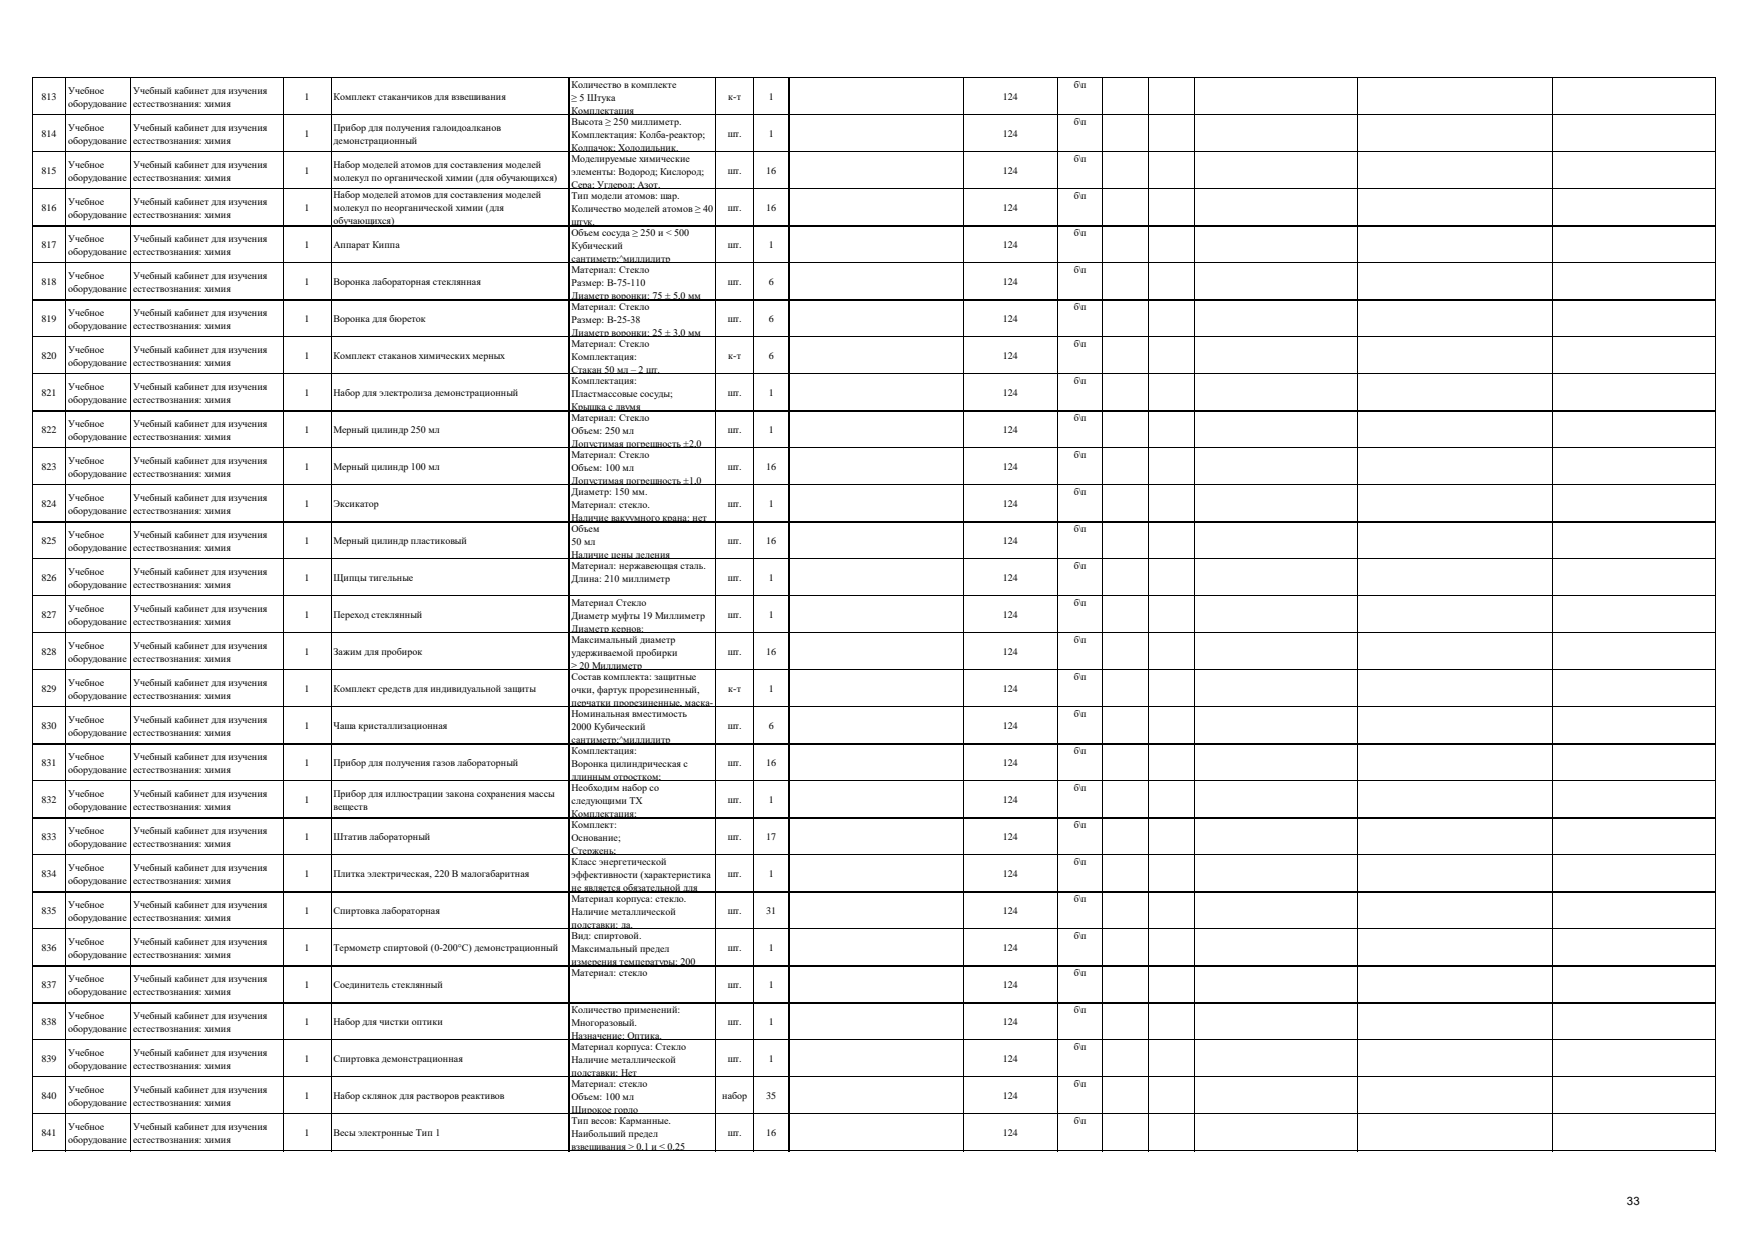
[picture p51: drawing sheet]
<svg xmlns="http://www.w3.org/2000/svg" width="297mm" height="210mm" viewBox="0 0 297 210" stroke-linecap="round" stroke-linejoin="round" font-family="sans-serif">
<defs><g id="words">
<text font-size="1.9" x="275.5" y="204">33</text>
<g font-size="1.7">
<text x="7" y="16.9">813</text>
<text x="11.5" y="15.8">Учебное</text>
<text x="22.5" y="15.8">Учебный кабинет для изучения</text>
<text x="51.6" y="16.9">1</text>
<text x="56.5" y="16.9">Комплект стаканчиков для взвешивания</text>
<text x="96.8" y="14.9">Количество в комплекте</text>
<text x="96.8" y="17.1">≥ 5 Штука</text>
<text x="123.3" y="16.9">к-т</text>
<text x="130.2" y="16.9">1</text>
<text x="169.8" y="16.9">124</text>
<text x="181.8" y="14.9">б\п</text>
<text x="7" y="23.2">814</text>
<text x="11.5" y="18">оборудование</text>
<text x="11.5" y="22.1">Учебное</text>
<text x="22.5" y="18">естествознания: химия</text>
<text x="22.5" y="22.1">Учебный кабинет для изучения</text>
<text x="51.6" y="23.2">1</text>
<text x="56.5" y="22.1">Прибор для получения галоидоалканов</text>
<text x="96.8" y="19.3">Комплектация</text>
<text x="96.8" y="21.2">Высота ≥ 250 миллиметр.</text>
<text x="96.8" y="23.4">Комплектация: Колба-реактор;</text>
<text x="123.2" y="23.2">шт.</text>
<text x="130.2" y="23.2">1</text>
<text x="169.8" y="23.2">124</text>
<text x="181.8" y="21.2">б\п</text>
<text x="7" y="29.5">815</text>
<text x="11.5" y="24.3">оборудование</text>
<text x="11.5" y="28.4">Учебное</text>
<text x="22.5" y="24.3">естествознания: химия</text>
<text x="22.5" y="28.4">Учебный кабинет для изучения</text>
<text x="51.6" y="29.5">1</text>
<text x="56.5" y="24.3">демонстрационный</text>
<text x="56.5" y="28.4">Набор моделей атомов для составления моделей</text>
<text x="96.8" y="25.6">Колпачок; Холодильник.</text>
<text x="96.8" y="27.4">Моделируемые химические</text>
<text x="96.8" y="29.7">элементы: Водород; Кислород;</text>
<text x="123.2" y="29.5">шт.</text>
<text x="129.7" y="29.5">16</text>
<text x="169.8" y="29.5">124</text>
<text x="181.8" y="27.4">б\п</text>
<text x="7" y="35.7">816</text>
<text x="11.5" y="30.6">оборудование</text>
<text x="11.5" y="34.6">Учебное</text>
<text x="22.5" y="30.6">естествознания: химия</text>
<text x="22.5" y="34.6">Учебный кабинет для изучения</text>
<text x="51.6" y="35.7">1</text>
<text x="56.5" y="30.6">молекул по органической химии (для обучающихся)</text>
<text x="56.5" y="33.5">Набор моделей атомов для составления моделей</text>
<text x="56.5" y="35.7">молекул по неорганической химии (для</text>
<text x="96.8" y="31.9">Сера; Углерод; Азот.</text>
<text x="96.8" y="33.7">Тип модели атомов: шар.</text>
<text x="96.8" y="35.9">Количество моделей атомов ≥ 40</text>
<text x="123.2" y="35.7">шт.</text>
<text x="129.7" y="35.7">16</text>
<text x="169.8" y="35.7">124</text>
<text x="181.8" y="33.7">б\п</text>
<text x="11.5" y="36.8">оборудование</text>
<text x="11.5" y="40.9">Учебное</text>
<text x="22.5" y="36.8">естествознания: химия</text>
<text x="22.5" y="40.9">Учебный кабинет для изучения</text>
<text x="56.5" y="37.9">обучающихся)</text>
<text x="96.8" y="38.1">штук.</text>
<text x="96.8" y="40">Объем сосуда ≥ 250 и &lt; 500</text>
<text x="181.8" y="40">б\п</text>
<text x="7" y="42">817</text>
<text x="11.5" y="43.1">оборудование</text>
<text x="11.5" y="47.2">Учебное</text>
<text x="22.5" y="43.1">естествознания: химия</text>
<text x="22.5" y="47.2">Учебный кабинет для изучения</text>
<text x="51.6" y="42">1</text>
<text x="56.5" y="42">Аппарат Киппа</text>
<text x="96.8" y="42.2">Кубический</text>
<text x="96.8" y="44.4">сантиметр;^миллилитр</text>
<text x="96.8" y="46.3">Материал: Стекло</text>
<text x="123.2" y="42">шт.</text>
<text x="130.2" y="42">1</text>
<text x="169.8" y="42">124</text>
<text x="181.8" y="46.3">б\п</text>
<text x="7" y="48.3">818</text>
<text x="11.5" y="49.4">оборудование</text>
<text x="11.5" y="53.4">Учебное</text>
<text x="22.5" y="49.4">естествознания: химия</text>
<text x="22.5" y="53.4">Учебный кабинет для изучения</text>
<text x="51.6" y="48.3">1</text>
<text x="56.5" y="48.3">Воронка лабораторная стеклянная</text>
<text x="96.8" y="48.5">Размер: В-75-110</text>
<text x="96.8" y="50.7">Диаметр воронки: 75 ± 5,0 мм</text>
<text x="96.8" y="52.5">Материал: Стекло</text>
<text x="123.2" y="48.3">шт.</text>
<text x="130.2" y="48.3">6</text>
<text x="169.8" y="48.3">124</text>
<text x="181.8" y="52.5">б\п</text>
<text x="7" y="54.6">819</text>
<text x="11.5" y="55.7">оборудование</text>
<text x="11.5" y="59.7">Учебное</text>
<text x="22.5" y="55.7">естествознания: химия</text>
<text x="22.5" y="59.7">Учебный кабинет для изучения</text>
<text x="51.6" y="54.6">1</text>
<text x="56.5" y="54.6">Воронка для бюреток</text>
<text x="96.8" y="54.7">Размер: В-25-38</text>
<text x="96.8" y="56.9">Диаметр воронки: 25 ± 3,0 мм</text>
<text x="96.8" y="58.8">Материал: Стекло</text>
<text x="123.2" y="54.6">шт.</text>
<text x="130.2" y="54.6">6</text>
<text x="169.8" y="54.6">124</text>
<text x="181.8" y="58.8">б\п</text>
<text x="7" y="60.8">820</text>
<text x="11.5" y="61.9">оборудование</text>
<text x="11.5" y="66">Учебное</text>
<text x="22.5" y="61.9">естествознания: химия</text>
<text x="22.5" y="66">Учебный кабинет для изучения</text>
<text x="51.6" y="60.8">1</text>
<text x="56.5" y="60.8">Комплект стаканов химических мерных</text>
<text x="96.8" y="61">Комплектация:</text>
<text x="96.8" y="63.2">Стакан 50 мл – 2 шт.</text>
<text x="96.8" y="65.1">Комплектация:</text>
<text x="123.3" y="60.8">к-т</text>
<text x="130.2" y="60.8">6</text>
<text x="169.8" y="60.8">124</text>
<text x="181.8" y="65.1">б\п</text>
<text x="7" y="67.1">821</text>
<text x="11.5" y="68.2">оборудование</text>
<text x="22.5" y="68.2">естествознания: химия</text>
<text x="51.6" y="67.1">1</text>
<text x="56.5" y="67.1">Набор для электролиза демонстрационный</text>
<text x="96.8" y="67.3">Пластмассовые сосуды;</text>
<text x="96.8" y="69.5">Крышка с двумя</text>
<text x="96.8" y="71.3">Материал: Стекло</text>
<text x="123.2" y="67.1">шт.</text>
<text x="130.2" y="67.1">1</text>
<text x="169.8" y="67.1">124</text>
<text x="181.8" y="71.3">б\п</text>
<text x="7" y="73.4">822</text>
<text x="11.5" y="72.3">Учебное</text>
<text x="11.5" y="74.5">оборудование</text>
<text x="22.5" y="72.3">Учебный кабинет для изучения</text>
<text x="22.5" y="74.5">естествознания: химия</text>
<text x="51.6" y="73.4">1</text>
<text x="56.5" y="73.4">Мерный цилиндр 250 мл</text>
<text x="96.8" y="73.5">Объем: 250 мл</text>
<text x="96.8" y="75.7">Допустимая погрешность ±2,0</text>
<text x="96.8" y="77.6">Материал: Стекло</text>
<text x="123.2" y="73.4">шт.</text>
<text x="130.2" y="73.4">1</text>
<text x="169.8" y="73.4">124</text>
<text x="181.8" y="77.6">б\п</text>
<text x="7" y="79.6">823</text>
<text x="11.5" y="78.5">Учебное</text>
<text x="11.5" y="80.7">оборудование</text>
<text x="22.5" y="78.5">Учебный кабинет для изучения</text>
<text x="22.5" y="80.7">естествознания: химия</text>
<text x="51.6" y="79.6">1</text>
<text x="56.5" y="79.6">Мерный цилиндр 100 мл</text>
<text x="96.8" y="79.8">Объем: 100 мл</text>
<text x="96.8" y="82">Допустимая погрешность ±1,0</text>
<text x="96.8" y="83.9">Диаметр: 150 мм.</text>
<text x="123.2" y="79.6">шт.</text>
<text x="129.7" y="79.6">16</text>
<text x="169.8" y="79.6">124</text>
<text x="181.8" y="83.9">б\п</text>
<text x="7" y="85.9">824</text>
<text x="11.5" y="84.8">Учебное</text>
<text x="11.5" y="87">оборудование</text>
<text x="22.5" y="84.8">Учебный кабинет для изучения</text>
<text x="22.5" y="87">естествознания: химия</text>
<text x="51.6" y="85.9">1</text>
<text x="56.5" y="85.9">Эксикатор</text>
<text x="96.8" y="86.1">Материал: стекло.</text>
<text x="96.8" y="88.3">Наличие вакуумного крана: нет</text>
<text x="123.2" y="85.9">шт.</text>
<text x="130.2" y="85.9">1</text>
<text x="169.8" y="85.9">124</text>
<text x="7" y="92.2">825</text>
<text x="11.5" y="91.1">Учебное</text>
<text x="11.5" y="93.3">оборудование</text>
<text x="22.5" y="91.1">Учебный кабинет для изучения</text>
<text x="22.5" y="93.3">естествознания: химия</text>
<text x="51.6" y="92.2">1</text>
<text x="56.5" y="92.2">Мерный цилиндр пластиковый</text>
<text x="96.8" y="90.1">Объем</text>
<text x="96.8" y="92.3">50 мл</text>
<text x="96.8" y="94.5">Наличие цены деления</text>
<text x="123.2" y="92.2">шт.</text>
<text x="129.7" y="92.2">16</text>
<text x="169.8" y="92.2">124</text>
<text x="181.8" y="90.1">б\п</text>
<text x="7" y="98.4">826</text>
<text x="11.5" y="97.3">Учебное</text>
<text x="11.5" y="99.5">оборудование</text>
<text x="22.5" y="97.3">Учебный кабинет для изучения</text>
<text x="22.5" y="99.5">естествознания: химия</text>
<text x="51.6" y="98.4">1</text>
<text x="56.5" y="98.4">Щипцы тигельные</text>
<text x="96.8" y="96.4">Материал: нержавеющая сталь.</text>
<text x="96.8" y="98.6">Длина: 210 миллиметр</text>
<text x="123.2" y="98.4">шт.</text>
<text x="130.2" y="98.4">1</text>
<text x="169.8" y="98.4">124</text>
<text x="181.8" y="96.4">б\п</text>
<text x="7" y="104.7">827</text>
<text x="11.5" y="103.6">Учебное</text>
<text x="11.5" y="105.8">оборудование</text>
<text x="22.5" y="103.6">Учебный кабинет для изучения</text>
<text x="22.5" y="105.8">естествознания: химия</text>
<text x="51.6" y="104.7">1</text>
<text x="56.5" y="104.7">Переход стеклянный</text>
<text x="96.8" y="102.7">Материал Стекло</text>
<text x="96.8" y="104.9">Диаметр муфты 19 Миллиметр</text>
<text x="96.8" y="107.1">Диаметр кернов:</text>
<text x="123.2" y="104.7">шт.</text>
<text x="130.2" y="104.7">1</text>
<text x="169.8" y="104.7">124</text>
<text x="181.8" y="102.7">б\п</text>
<text x="7" y="111">828</text>
<text x="11.5" y="109.9">Учебное</text>
<text x="11.5" y="112.1">оборудование</text>
<text x="22.5" y="109.9">Учебный кабинет для изучения</text>
<text x="22.5" y="112.1">естествознания: химия</text>
<text x="51.6" y="111">1</text>
<text x="56.5" y="111">Зажим для пробирок</text>
<text x="96.8" y="108.9">Максимальный диаметр</text>
<text x="96.8" y="111.1">удерживаемой пробирки</text>
<text x="96.8" y="113.3">≥ 20 Миллиметр</text>
<text x="123.2" y="111">шт.</text>
<text x="129.7" y="111">16</text>
<text x="169.8" y="111">124</text>
<text x="181.8" y="108.9">б\п</text>
<text x="7" y="117.2">829</text>
<text x="11.5" y="116.1">Учебное</text>
<text x="11.5" y="118.3">оборудование</text>
<text x="22.5" y="116.1">Учебный кабинет для изучения</text>
<text x="22.5" y="118.3">естествознания: химия</text>
<text x="51.6" y="117.2">1</text>
<text x="56.5" y="117.2">Комплект средств для индивидуальной защиты</text>
<text x="96.8" y="115.2">Состав комплекта: защитные</text>
<text x="96.8" y="117.4">очки, фартук прорезиненный,</text>
<text x="96.8" y="119.6">перчатки прорезиненные, маска-</text>
<text x="123.3" y="117.2">к-т</text>
<text x="130.2" y="117.2">1</text>
<text x="169.8" y="117.2">124</text>
<text x="181.8" y="115.2">б\п</text>
<text x="7" y="123.5">830</text>
<text x="11.5" y="122.4">Учебное</text>
<text x="11.5" y="124.6">оборудование</text>
<text x="22.5" y="122.4">Учебный кабинет для изучения</text>
<text x="22.5" y="124.6">естествознания: химия</text>
<text x="51.6" y="123.5">1</text>
<text x="56.5" y="123.5">Чаша кристаллизационная</text>
<text x="96.8" y="121.5">Номинальная вместимость</text>
<text x="96.8" y="123.7">2000 Кубический</text>
<text x="96.8" y="125.9">сантиметр;^миллилитр</text>
<text x="123.2" y="123.5">шт.</text>
<text x="130.2" y="123.5">6</text>
<text x="169.8" y="123.5">124</text>
<text x="181.8" y="121.5">б\п</text>
<text x="7" y="129.8">831</text>
<text x="11.5" y="128.7">Учебное</text>
<text x="11.5" y="130.9">оборудование</text>
<text x="22.5" y="128.7">Учебный кабинет для изучения</text>
<text x="22.5" y="130.9">естествознания: химия</text>
<text x="51.6" y="129.8">1</text>
<text x="56.5" y="129.8">Прибор для получения газов лабораторный</text>
<text x="96.8" y="127.7">Комплектация:</text>
<text x="96.8" y="129.9">Воронка цилиндрическая с</text>
<text x="123.2" y="129.8">шт.</text>
<text x="129.7" y="129.8">16</text>
<text x="169.8" y="129.8">124</text>
<text x="181.8" y="127.7">б\п</text>
<text x="7" y="136">832</text>
<text x="11.5" y="134.9">Учебное</text>
<text x="11.5" y="137.1">оборудование</text>
<text x="22.5" y="134.9">Учебный кабинет для изучения</text>
<text x="22.5" y="137.1">естествознания: химия</text>
<text x="51.6" y="136">1</text>
<text x="56.5" y="134.9">Прибор для иллюстрации закона сохранения массы</text>
<text x="56.5" y="137.1">веществ</text>
<text x="96.8" y="132.1">длинным отростком;</text>
<text x="96.8" y="134">Необходим набор со</text>
<text x="96.8" y="136.2">следующими ТХ</text>
<text x="123.2" y="136">шт.</text>
<text x="130.2" y="136">1</text>
<text x="169.8" y="136">124</text>
<text x="181.8" y="134">б\п</text>
<text x="7" y="142.3">833</text>
<text x="11.5" y="141.2">Учебное</text>
<text x="11.5" y="143.4">оборудование</text>
<text x="22.5" y="141.2">Учебный кабинет для изучения</text>
<text x="22.5" y="143.4">естествознания: химия</text>
<text x="51.6" y="142.3">1</text>
<text x="56.5" y="142.3">Штатив лабораторный</text>
<text x="96.8" y="138.4">Комплектация:</text>
<text x="96.8" y="140.3">Комплект:</text>
<text x="96.8" y="142.5">Основание;</text>
<text x="123.2" y="142.3">шт.</text>
<text x="129.7" y="142.3">17</text>
<text x="169.8" y="142.3">124</text>
<text x="181.8" y="140.3">б\п</text>
<text x="7" y="148.6">834</text>
<text x="11.5" y="147.5">Учебное</text>
<text x="11.5" y="149.7">оборудование</text>
<text x="22.5" y="147.5">Учебный кабинет для изучения</text>
<text x="22.5" y="149.7">естествознания: химия</text>
<text x="51.6" y="148.6">1</text>
<text x="56.5" y="148.6">Плитка электрическая, 220 В малогабаритная</text>
<text x="96.8" y="144.7">Стержень;</text>
<text x="96.8" y="146.5">Класс энергетической</text>
<text x="96.8" y="148.7">эффективности (характеристика</text>
<text x="123.2" y="148.6">шт.</text>
<text x="130.2" y="148.6">1</text>
<text x="169.8" y="148.6">124</text>
<text x="181.8" y="146.5">б\п</text>
<text x="7" y="154.8">835</text>
<text x="11.5" y="153.7">Учебное</text>
<text x="11.5" y="155.9">оборудование</text>
<text x="22.5" y="153.7">Учебный кабинет для изучения</text>
<text x="22.5" y="155.9">естествознания: химия</text>
<text x="51.6" y="154.8">1</text>
<text x="56.5" y="154.8">Спиртовка лабораторная</text>
<text x="96.8" y="150.9">не является обязательной для</text>
<text x="96.8" y="152.8">Материал корпуса: стекло.</text>
<text x="96.8" y="155">Наличие металлической</text>
<text x="123.2" y="154.8">шт.</text>
<text x="129.7" y="154.8">31</text>
<text x="169.8" y="154.8">124</text>
<text x="181.8" y="152.8">б\п</text>
<text x="7" y="161.1">836</text>
<text x="11.5" y="160">Учебное</text>
<text x="22.5" y="160">Учебный кабинет для изучения</text>
<text x="51.6" y="161.1">1</text>
<text x="56.5" y="161.1">Термометр спиртовой (0-200°C) демонстрационный</text>
<text x="96.8" y="157.2">подставки: да.</text>
<text x="96.8" y="159.1">Вид: спиртовой.</text>
<text x="96.8" y="161.3">Максимальный предел</text>
<text x="123.2" y="161.1">шт.</text>
<text x="130.2" y="161.1">1</text>
<text x="169.8" y="161.1">124</text>
<text x="181.8" y="159.1">б\п</text>
<text x="7" y="167.4">837</text>
<text x="11.5" y="162.2">оборудование</text>
<text x="11.5" y="166.3">Учебное</text>
<text x="22.5" y="162.2">естествознания: химия</text>
<text x="22.5" y="166.3">Учебный кабинет для изучения</text>
<text x="51.6" y="167.4">1</text>
<text x="56.5" y="167.4">Соединитель стеклянный</text>
<text x="96.8" y="163.5">измерения температуры: 200</text>
<text x="96.8" y="165.3">Материал: стекло</text>
<text x="123.2" y="167.4">шт.</text>
<text x="130.2" y="167.4">1</text>
<text x="169.8" y="167.4">124</text>
<text x="181.8" y="165.3">б\п</text>
<text x="7" y="173.6">838</text>
<text x="11.5" y="168.5">оборудование</text>
<text x="11.5" y="172.5">Учебное</text>
<text x="22.5" y="168.5">естествознания: химия</text>
<text x="22.5" y="172.5">Учебный кабинет для изучения</text>
<text x="51.6" y="173.6">1</text>
<text x="56.5" y="173.6">Набор для чистки оптики</text>
<text x="96.8" y="171.6">Количество применений:</text>
<text x="96.8" y="173.8">Многоразовый.</text>
<text x="123.2" y="173.6">шт.</text>
<text x="130.2" y="173.6">1</text>
<text x="169.8" y="173.6">124</text>
<text x="181.8" y="171.6">б\п</text>
<text x="7" y="179.9">839</text>
<text x="11.5" y="174.7">оборудование</text>
<text x="11.5" y="178.8">Учебное</text>
<text x="22.5" y="174.7">естествознания: химия</text>
<text x="22.5" y="178.8">Учебный кабинет для изучения</text>
<text x="51.6" y="179.9">1</text>
<text x="56.5" y="179.9">Спиртовка демонстрационная</text>
<text x="96.8" y="176">Назначение: Оптика.</text>
<text x="96.8" y="177.9">Материал корпуса: Стекло</text>
<text x="123.2" y="179.9">шт.</text>
<text x="130.2" y="179.9">1</text>
<text x="169.8" y="179.9">124</text>
<text x="181.8" y="177.9">б\п</text>
<text x="11.5" y="181">оборудование</text>
<text x="11.5" y="185.1">Учебное</text>
<text x="22.5" y="181">естествознания: химия</text>
<text x="22.5" y="185.1">Учебный кабинет для изучения</text>
<text x="96.8" y="180.1">Наличие металлической</text>
<text x="96.8" y="182.3">подставки: Нет</text>
<text x="96.8" y="184.1">Материал: стекло</text>
<text x="181.8" y="184.1">б\п</text>
<text x="7" y="186.2">840</text>
<text x="11.5" y="187.3">оборудование</text>
<text x="11.5" y="191.3">Учебное</text>
<text x="22.5" y="187.3">естествознания: химия</text>
<text x="22.5" y="191.3">Учебный кабинет для изучения</text>
<text x="51.6" y="186.2">1</text>
<text x="56.5" y="186.2">Набор склянок для растворов реактивов</text>
<text x="96.8" y="186.3">Объем: 100 мл</text>
<text x="96.8" y="188.5">Широкое горло</text>
<text x="96.8" y="190.4">Тип весов: Карманные.</text>
<text x="122.3" y="186.2">набор</text>
<text x="129.7" y="186.2">35</text>
<text x="169.8" y="186.2">124</text>
<text x="181.8" y="190.4">б\п</text>
<text x="7" y="192.4">841</text>
<text x="11.5" y="193.5">оборудование</text>
<text x="22.5" y="193.5">естествознания: химия</text>
<text x="51.6" y="192.4">1</text>
<text x="56.5" y="192.4">Весы электронные Тип 1</text>
<text x="96.8" y="192.6">Наибольший предел</text>
<text x="96.8" y="194.8">взвешивания &gt; 0.1 и ≤ 0.25</text>
<text x="123.2" y="192.4">шт.</text>
<text x="129.7" y="192.4">16</text>
<text x="169.8" y="192.4">124</text>
</g>
</g></defs>
<g fill="none" stroke="#000" stroke-width=".17">
<path d="M5.5 13v182M5.6 13.1h284.9M5.6 19.4h284.9M11.1 13.2v181.8M22.1 13.2v181.8M47.9 13.2v181.8M56.1 13.2v181.8M96.4 13.2v181.8M121.2 13.2v181.8M127.5 13.2v181.8M133.6 13.2v181.8M163.1 13.2v181.8"/>
<path d="M179 13.2v181.8M186.7 13.2v181.8M194.5 13.2v181.8M202.3 13.2v181.8M229.9 13.2v181.8M262.9 13.2v181.8M290.4 13.2v181.8M5.6 25.7h284.9M5.6 31.9h284.9M5.6 38.2h284.9M5.6 44.5h284.9M5.6 50.7h284.9"/>
<path d="M5.6 57h284.9M5.6 63.3h284.9M5.6 69.5h284.9M5.6 75.8h284.9M5.6 82.1h284.9M5.6 88.3h284.9M5.6 94.6h284.9M5.6 100.9h284.9M5.6 107.1h284.9M5.6 113.4h284.9M5.6 119.7h284.9M5.6 125.9h284.9"/>
<path d="M5.6 132.2h284.9M5.6 138.5h284.9M5.6 144.8h284.9M5.6 151h284.9M5.6 157.3h284.9M5.6 163.6h284.9M5.6 169.8h284.9M5.6 176.1h284.9M5.6 182.4h284.9M5.6 188.6h284.9M5.6 194.9h284.9"/>
</g>
<use href="#words"/>
</svg>
